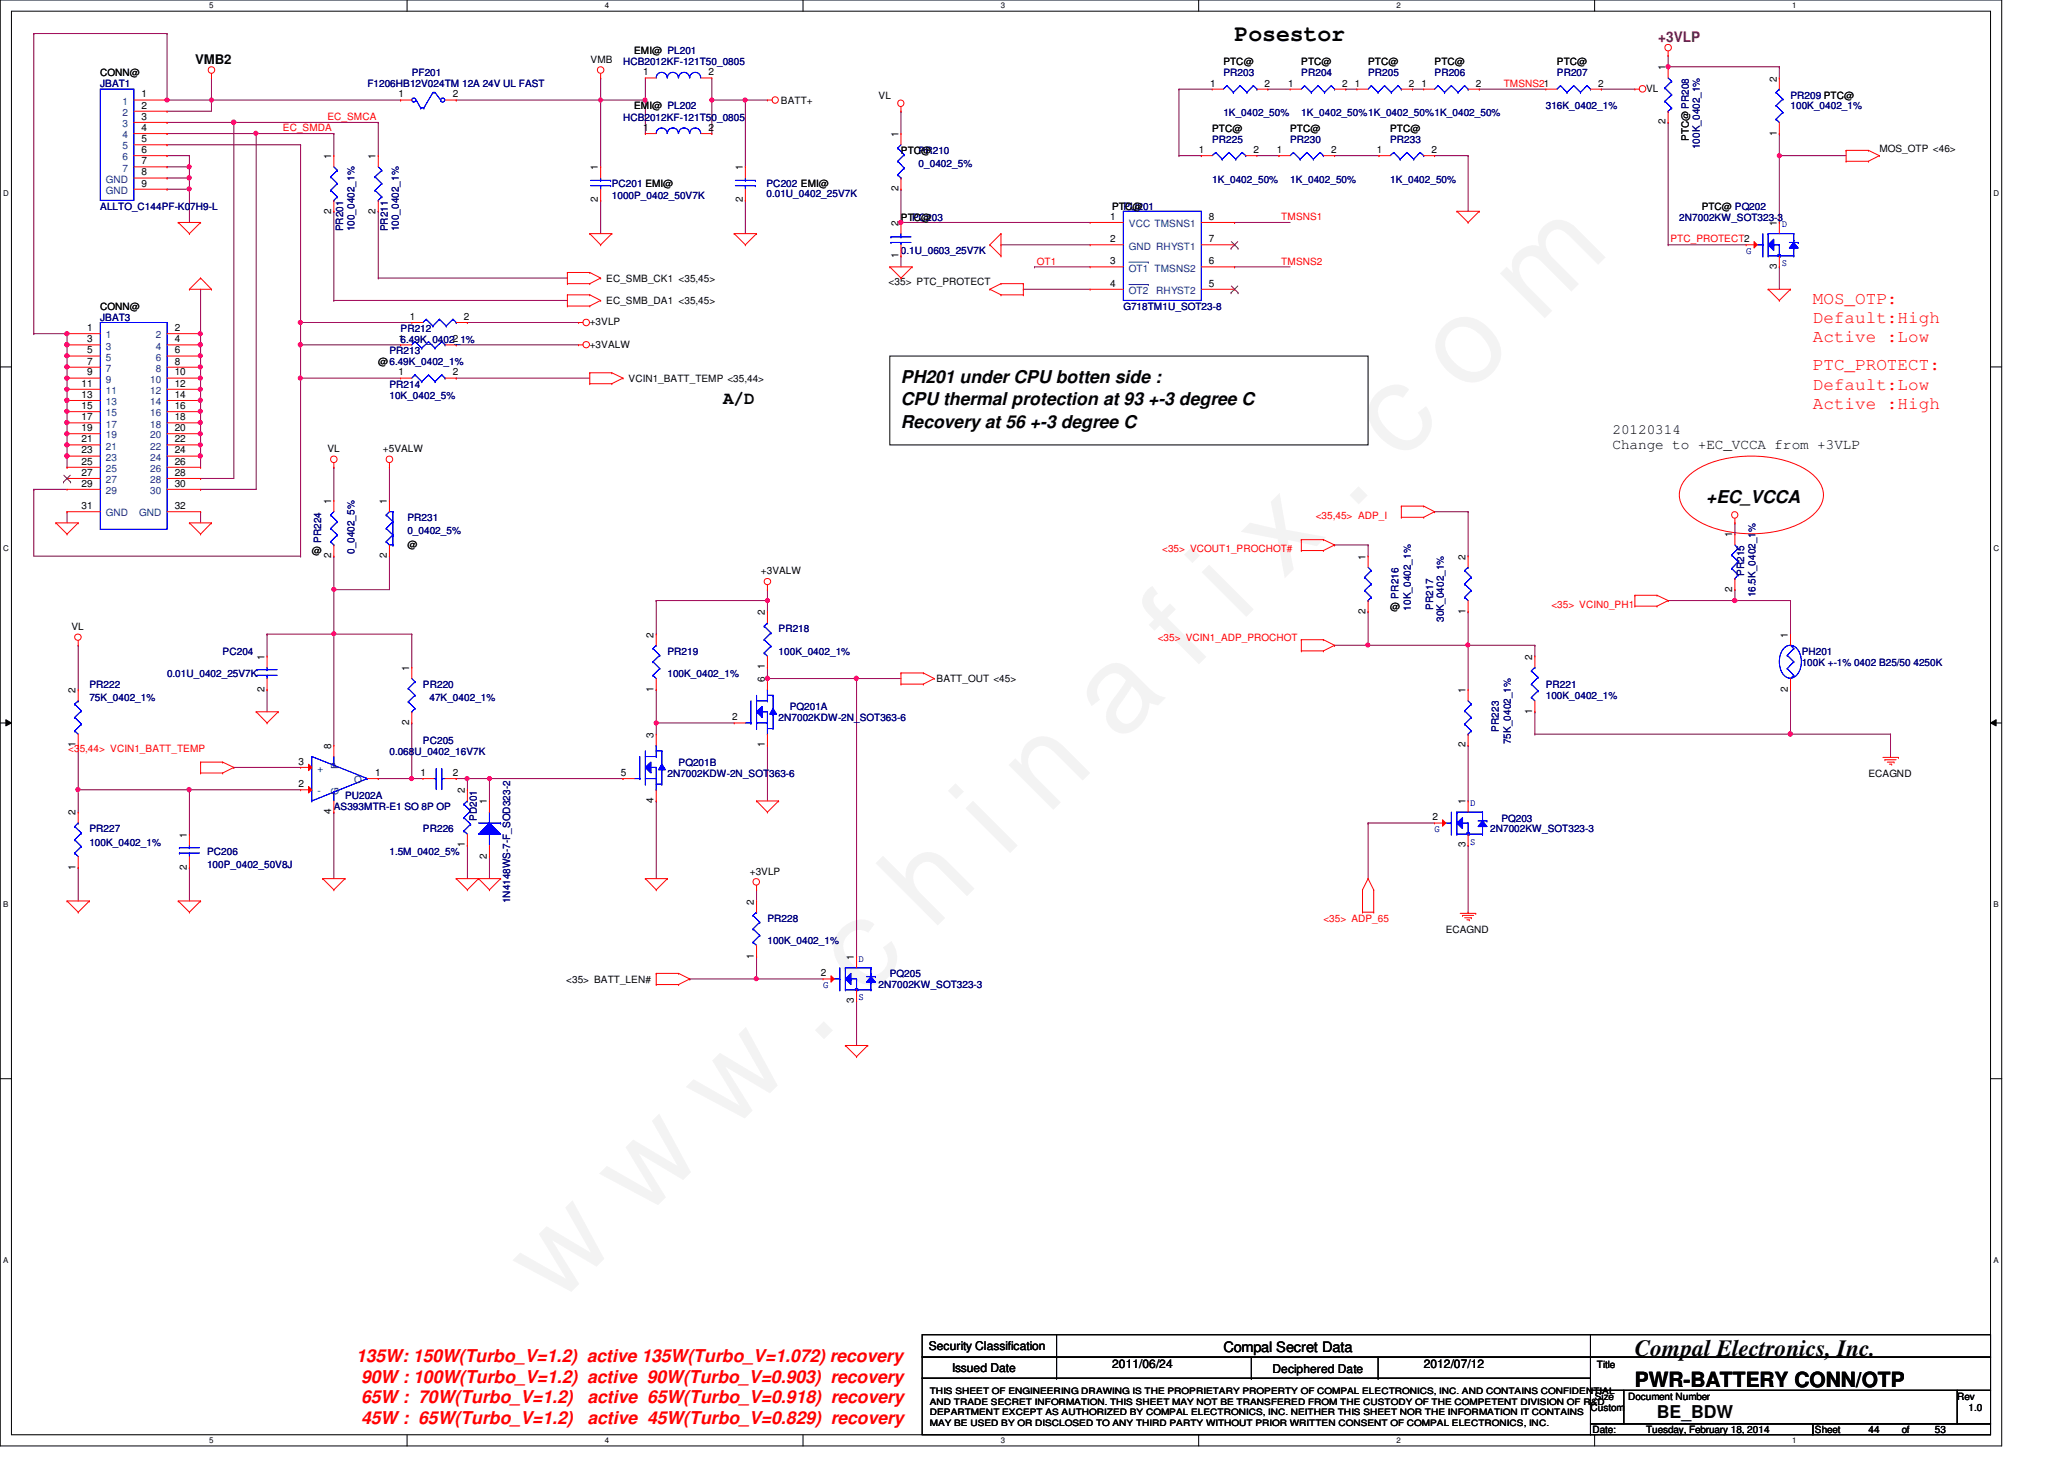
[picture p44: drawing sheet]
<svg xmlns="http://www.w3.org/2000/svg" width="297mm" height="210mm" viewBox="0 0 297 210" stroke-linecap="round" stroke-linejoin="round" font-family="sans-serif">
<defs><g id="words">
<text font-size="17.6" fill="#f0f" x="80.1" y="188" transform="rotate(-45 80.1 188)">w w w . c h i n a f i x . c o m</text>
<g font-size="3.3">
<text x="177.7" y="6">Posestor</text>
<text x="235.3" y="195.1">Compal Electronics, Inc.</text>
</g>
<text font-size="3" x="235.3" y="199.6">PWR-BATTERY CONN/OTP</text>
<g font-size="2.5" fill="#f00">
<text x="260.9" y="43.7">MOS_OTP:</text>
<text x="260.9" y="46.4">Default:High</text>
<text x="260.9" y="49.2">Active :Low</text>
<text x="260.9" y="53.3">PTC_PROTECT:</text>
<text x="260.9" y="56">Default:Low</text>
<text x="260.9" y="58.8">Active :High</text>
<text x="51.3" y="196">135W: 150W(Turbo_V=1.2) active 135W(Turbo_V=1.072) recovery</text>
<text x="52" y="198.9">90W : 100W(Turbo_V=1.2) active 90W(Turbo_V=0.903) recovery</text>
<text x="52" y="201.9">65W : 70W(Turbo_V=1.2)</text>
<text x="84.5" y="201.9">active 65W(Turbo_V=0.918) recovery</text>
<text x="52" y="204.9">45W : 65W(Turbo_V=1.2)</text>
<text x="84.5" y="204.9">active 45W(Turbo_V=0.829) recovery</text>
</g>
<g font-size="2.5">
<text x="104.1" y="58.1">A/D</text>
<text x="129.7" y="58.3">CPU thermal protection at 93 +-3 degree C</text>
<text x="129.7" y="55.2">PH201 under CPU botten side :</text>
<text x="129.7" y="61.6">Recovery at 56 +-3 degree C</text>
<text x="245.5" y="72.4">+EC_VCCA</text>
<text x="238.5" y="204">BE_BDW</text>
</g>
<text font-size="2.1" fill="#804000" x="238.6" y="6.1">+3VLP</text>
<g font-size="2.1">
<text x="232.1" y="62.4">20120314</text>
<text x="232.1" y="64.6">Change to +EC_VCCA from +3VLP</text>
<text x="176.1" y="194.4">Compal Secret Data</text>
</g>
<text font-size="1.9" x="28.1" y="9.1">VMB2</text>
<g font-size="1.7">
<text x="133.7" y="194.3">Security Classification</text>
<text x="137" y="197.3">Issued Date</text>
<text x="160.1" y="196.9">2011/06/24</text>
<text x="183.1" y="197.5">Deciphered Date</text>
<text x="204.9" y="196.9">2012/07/12</text>
</g>
<g font-size="1.4">
<text x="14.4" y="11">CONN@</text>
<text x="85" y="9.1">VMB</text>
<text x="91.3" y="7.7">EMI@ PL201</text>
<text x="92.5" y="10.8">1</text>
<text x="102" y="10.8">2</text>
<text x="176.1" y="9.4">PTC@</text>
<text x="187.3" y="9.4">PTC@</text>
<text x="196.9" y="9.4">PTC@</text>
<text x="206.5" y="9.4">PTC@</text>
<text x="224.1" y="9.4">PTC@</text>
<text x="239.7" y="10.1" transform="rotate(-90 239.7 10.1)">1</text>
<text x="255.7" y="11.7" transform="rotate(-90 255.7 11.7)">2</text>
<text x="20.4" y="14">1</text>
<text x="20.4" y="17.2">3</text>
<text x="20.4" y="15.6">2</text>
<text x="57.4" y="14">1</text>
<text x="65.1" y="14">2</text>
<text x="91.3" y="15.7">EMI@ PL202</text>
<text x="112.4" y="15">BATT+</text>
<text x="126.4" y="14.2">VL</text>
<text x="174.2" y="12.4">1</text>
<text x="182" y="12.4">2</text>
<text x="185.4" y="12.4">1</text>
<text x="193.2" y="12.4">2</text>
<text x="195" y="12.4">1</text>
<text x="202.8" y="12.4">2</text>
<text x="204.6" y="12.4">1</text>
<text x="212.4" y="12.4">2</text>
<text x="230" y="12.4">2</text>
<text x="236.9" y="13.2">VL</text>
<text x="239.7" y="17.9" transform="rotate(-90 239.7 17.9)">2</text>
<text x="20.4" y="18.8">4</text>
<text x="20.4" y="20.4">5</text>
<text x="20.4" y="22">6</text>
<text x="20.4" y="23.6">7</text>
<text x="47.7" y="22.9" transform="rotate(-90 47.7 22.9)">1</text>
<text x="54.1" y="22.9" transform="rotate(-90 54.1 22.9)">1</text>
<text x="92.5" y="18.8">1</text>
<text x="102" y="18.8">2</text>
<text x="129.3" y="19.7" transform="rotate(-90 129.3 19.7)">1</text>
<text x="129.7" y="22.2">PTC@</text>
<text x="172.5" y="22">1</text>
<text x="174.5" y="19">PTC@</text>
<text x="180.4" y="22">2</text>
<text x="183.8" y="22">1</text>
<text x="185.7" y="19">PTC@</text>
<text x="191.6" y="22">2</text>
<text x="198.2" y="22">1</text>
<text x="200.1" y="19">PTC@</text>
<text x="206" y="22">2</text>
<text x="243" y="20.3" transform="rotate(-90 243 20.3)">PTC@PR208</text>
<text x="255.7" y="19.5" transform="rotate(-90 255.7 19.5)">1</text>
<text x="270.5" y="21.8">MOS_OTP &lt;46&gt;</text>
<text x="20.4" y="25.2">8</text>
<text x="20.4" y="26.8">9</text>
<text x="86.1" y="29.1" transform="rotate(-90 86.1 29.1)">2</text>
<text x="86.1" y="24.5" transform="rotate(-90 86.1 24.5)">1</text>
<text x="106.9" y="29.1" transform="rotate(-90 106.9 29.1)">2</text>
<text x="106.9" y="24.5" transform="rotate(-90 106.9 24.5)">1</text>
<text x="129.3" y="27.5" transform="rotate(-90 129.3 27.5)">2</text>
<text x="47.7" y="30.7" transform="rotate(-90 47.7 30.7)">2</text>
<text x="54.1" y="30.7" transform="rotate(-90 54.1 30.7)">2</text>
<text x="129.3" y="32.5" transform="rotate(-90 129.3 32.5)">2</text>
<text x="129.7" y="31.8">PTC@</text>
<text x="159.8" y="34.8">2</text>
<text x="159.8" y="31.6">1</text>
<text x="160.1" y="30.2">PTC@</text>
<text x="174" y="34.8">7</text>
<text x="174" y="31.6">8</text>
<text x="244.9" y="30.2">PTC@ PQ202</text>
<text x="255.7" y="32.5" transform="rotate(-90 255.7 32.5)">1</text>
<text x="87.2" y="40.6">EC_SMB_CK1 &lt;35,45&gt;</text>
<text x="127.9" y="41.1">&lt;35&gt; PTC_PROTECT</text>
<text x="129.3" y="37.1" transform="rotate(-90 129.3 37.1)">1</text>
<text x="159.8" y="38">3</text>
<text x="159.8" y="41.2">4</text>
<text x="174" y="41.2">5</text>
<text x="174" y="38">6</text>
<text x="255.7" y="38.7" transform="rotate(-90 255.7 38.7)">3</text>
<text x="12.5" y="47.6">1</text>
<text x="14.4" y="44.6">CONN@</text>
<text x="25.1" y="47.6">2</text>
<text x="59" y="46">1</text>
<text x="66.8" y="46">2</text>
<text x="84.9" y="46.8">+3VLP</text>
<text x="87.2" y="43.8">EC_SMB_DA1 &lt;35,45&gt;</text>
<text x="12.5" y="49.2">3</text>
<text x="12.5" y="50.8">5</text>
<text x="12.5" y="52.5">7</text>
<text x="25.1" y="49.2">4</text>
<text x="25.1" y="50.8">6</text>
<text x="25.1" y="52.5">8</text>
<text x="54.4" y="52.6">@6.49K_0402_1%</text>
<text x="57.4" y="49.2">16.49K_0402_1%</text>
<text x="65.1" y="49.2">2</text>
<text x="84.9" y="50">+3VALW</text>
<text x="11.7" y="55.6">11</text>
<text x="11.7" y="57.2">13</text>
<text x="11.7" y="58.8">15</text>
<text x="12.5" y="54">9</text>
<text x="25.1" y="54">10</text>
<text x="25.1" y="55.6">12</text>
<text x="25.1" y="57.2">14</text>
<text x="25.1" y="58.8">16</text>
<text x="57.4" y="54">1</text>
<text x="65.1" y="54">2</text>
<text x="90.5" y="55">VCIN1_BATT_TEMP &lt;35,44&gt;</text>
<text x="11.7" y="60.5">17</text>
<text x="11.7" y="62">19</text>
<text x="11.7" y="63.6">21</text>
<text x="11.7" y="65.2">23</text>
<text x="25.1" y="60.5">18</text>
<text x="25.1" y="62">20</text>
<text x="25.1" y="63.6">22</text>
<text x="25.1" y="65.2">24</text>
<text x="47.1" y="65.1">VL</text>
<text x="55.1" y="65.1">+5VALW</text>
<text x="11.7" y="66.8">25</text>
<text x="11.7" y="68.5">27</text>
<text x="11.7" y="70">29</text>
<text x="25.1" y="66.8">26</text>
<text x="25.1" y="68.5">28</text>
<text x="25.1" y="70">30</text>
<text x="11.7" y="73.2">31</text>
<text x="25.1" y="73.2">32</text>
<text x="47.7" y="72.5" transform="rotate(-90 47.7 72.5)">1</text>
<text x="55.7" y="72.5" transform="rotate(-90 55.7 72.5)">1</text>
<text x="249.3" y="77.3" transform="rotate(-90 249.3 77.3)">1</text>
<text x="44.9" y="79.8">@</text>
<text x="47.7" y="80.3" transform="rotate(-90 47.7 80.3)">2</text>
<text x="55.7" y="80.3" transform="rotate(-90 55.7 80.3)">2</text>
<text x="58.6" y="78.8">@</text>
<text x="109.5" y="82.6">+3VALW</text>
<text x="196.5" y="80.5" transform="rotate(-90 196.5 80.5)">1</text>
<text x="210.9" y="80.5" transform="rotate(-90 210.9 80.5)">2</text>
<text x="110.1" y="88.5" transform="rotate(-90 110.1 88.5)">2</text>
<text x="196.5" y="88.3" transform="rotate(-90 196.5 88.3)">2</text>
<text x="200.1" y="87.8">@</text>
<text x="210.9" y="88.3" transform="rotate(-90 210.9 88.3)">1</text>
<text x="249.3" y="85.1" transform="rotate(-90 249.3 85.1)">2</text>
<text x="10.3" y="90.6">VL</text>
<text x="38.1" y="94.9" transform="rotate(-90 38.1 94.9)">1</text>
<text x="94.1" y="91.7" transform="rotate(-90 94.1 91.7)">2</text>
<text x="220.5" y="94.9" transform="rotate(-90 220.5 94.9)">2</text>
<text x="257.3" y="91.7" transform="rotate(-90 257.3 91.7)">1</text>
<text x="10.9" y="99.7" transform="rotate(-90 10.9 99.7)">2</text>
<text x="38.1" y="99.5" transform="rotate(-90 38.1 99.5)">2</text>
<text x="58.9" y="96.5" transform="rotate(-90 58.9 96.5)">1</text>
<text x="94.1" y="99.5" transform="rotate(-90 94.1 99.5)">1</text>
<text x="110.1" y="98.1" transform="rotate(-90 110.1 98.1)">6</text>
<text x="110.1" y="96.3" transform="rotate(-90 110.1 96.3)">1</text>
<text x="134.8" y="98.2">BATT_OUT &lt;45&gt;</text>
<text x="210.9" y="99.7" transform="rotate(-90 210.9 99.7)">1</text>
<text x="257.3" y="99.5" transform="rotate(-90 257.3 99.5)">2</text>
<text x="10.9" y="107.5" transform="rotate(-90 10.9 107.5)">1</text>
<text x="47.7" y="107.7" transform="rotate(-90 47.7 107.7)">8</text>
<text x="58.9" y="104.3" transform="rotate(-90 58.9 104.3)">2</text>
<text x="94.1" y="106.1" transform="rotate(-90 94.1 106.1)">3</text>
<text x="105.4" y="103.6">2</text>
<text x="110.1" y="107.5" transform="rotate(-90 110.1 107.5)">1</text>
<text x="210.9" y="107.5" transform="rotate(-90 210.9 107.5)">2</text>
<text x="220.5" y="102.7" transform="rotate(-90 220.5 102.7)">1</text>
<text x="43" y="110">3</text>
<text x="43" y="113.2">2</text>
<text x="54" y="111.6">1</text>
<text x="60.5" y="111.6">1</text>
<text x="65.1" y="111.6">2</text>
<text x="89.4" y="111.6">5</text>
<text x="268.9" y="111.8">ECAGND</text>
<text x="10.9" y="117.3" transform="rotate(-90 10.9 117.3)">2</text>
<text x="47.7" y="117.1" transform="rotate(-90 47.7 117.1)">4</text>
<text x="66.9" y="114.1" transform="rotate(-90 66.9 114.1)">2</text>
<text x="70.1" y="115.7" transform="rotate(-90 70.1 115.7)">1</text>
<text x="94.1" y="115.5" transform="rotate(-90 94.1 115.5)">4</text>
<text x="206.2" y="118">2</text>
<text x="210.9" y="115.7" transform="rotate(-90 210.9 115.7)">1</text>
<text x="10.9" y="125.1" transform="rotate(-90 10.9 125.1)">1</text>
<text x="26.9" y="125.1" transform="rotate(-90 26.9 125.1)">2</text>
<text x="26.9" y="120.5" transform="rotate(-90 26.9 120.5)">1</text>
<text x="66.9" y="121.9" transform="rotate(-90 66.9 121.9)">1</text>
<text x="70.1" y="123.5" transform="rotate(-90 70.1 123.5)">2</text>
<text x="107.9" y="125.9">+3VLP</text>
<text x="210.9" y="121.9" transform="rotate(-90 210.9 121.9)">3</text>
<text x="108.5" y="130.1" transform="rotate(-90 108.5 130.1)">2</text>
<text x="108.5" y="137.9" transform="rotate(-90 108.5 137.9)">1</text>
<text x="208.1" y="134.2">ECAGND</text>
<text x="81.5" y="141.4">&lt;35&gt; BATT_LEN#</text>
<text x="118.1" y="140.5">2</text>
<text x="122.9" y="138.1" transform="rotate(-90 122.9 138.1)">1</text>
<text x="122.9" y="144.3" transform="rotate(-90 122.9 144.3)">3</text>
<text x="229.8" y="196.8">Title</text>
<text x="228.9" y="203">Custom</text>
<text x="229.5" y="201.4">Size</text>
<text x="234.3" y="201.4">Document Number</text>
<text x="281.7" y="201.4">Rev</text>
<text x="283.3" y="203">1.0</text>
<text x="229.2" y="206.2">Date:</text>
<text x="236.9" y="206.2">Tuesday, February 18, 2014</text>
<text x="261.2" y="206.2">Sheet</text>
<text x="268.9" y="206.2">44</text>
<text x="273.7" y="206.2">of</text>
<text x="278.5" y="206.2">53</text>
</g>
<g font-size="1.4" fill="#000080">
<text x="59.3" y="11">PF201</text>
<text x="89.7" y="9.4">HCB2012KF-121T50_0805</text>
<text x="176.1" y="11">PR203</text>
<text x="187.3" y="11">PR204</text>
<text x="196.9" y="11">PR205</text>
<text x="206.5" y="11">PR206</text>
<text x="224.1" y="11">PR207</text>
<text x="14.4" y="12.6">JBAT1</text>
<text x="52.9" y="12.6">F1206HB12V024TM 12A 24V UL FAST</text>
<text x="89.7" y="17.4">HCB2012KF-121T50_0805</text>
<text x="176.1" y="16.7">1K_0402_50%</text>
<text x="187.3" y="16.7">1K_0402_50%1K_0402_50%1K_0402_50%</text>
<text x="222.5" y="15.7">316K_0402_1%</text>
<text x="257.7" y="14.2">PR209 PTC@</text>
<text x="257.7" y="15.7">100K_0402_1%</text>
<text x="132.2" y="22.2">PR210</text>
<text x="174.5" y="20.6">PR225</text>
<text x="185.7" y="20.6">PR230</text>
<text x="200.1" y="20.6">PR233</text>
<text x="244.6" y="21.5" transform="rotate(-90 244.6 21.5)">100K_0402_1%</text>
<text x="88.1" y="27">PC201 EMI@</text>
<text x="88.1" y="28.6">1000P_0402_50V7K</text>
<text x="110.3" y="27">PC202 EMI@</text>
<text x="110.3" y="28.4">0.01U_0402_25V7K</text>
<text x="132.2" y="24.1">0_0402_5%</text>
<text x="174.5" y="26.3">1K_0402_50%</text>
<text x="185.7" y="26.3">1K_0402_50%</text>
<text x="200.1" y="26.3">1K_0402_50%</text>
<text x="14.4" y="30.2">ALLTO_C144PF-K07H9-L</text>
<text x="49.4" y="33.3" transform="rotate(-90 49.4 33.3)">PR201</text>
<text x="51" y="33.3" transform="rotate(-90 51 33.3)">100_0402_1%</text>
<text x="55.8" y="33.3" transform="rotate(-90 55.8 33.3)">PR211</text>
<text x="57.4" y="33.3" transform="rotate(-90 57.4 33.3)">100_0402_1%</text>
<text x="131.3" y="31.8">PC203</text>
<text x="161.7" y="30.2">PU201</text>
<text x="241.7" y="31.8">2N7002KW_SOT323-3</text>
<text x="129.7" y="36.6">0.1U_0603_25V7K</text>
<text x="14.4" y="46.2">JBAT3</text>
<text x="57.7" y="47.8">PR212</text>
<text x="161.7" y="44.6">G718TM1U_SOT23-8</text>
<text x="56" y="51">PR213</text>
<text x="56" y="55.8">PR214</text>
<text x="56" y="57.4">10K_0402_5%</text>
<text x="58.6" y="75">PR231</text>
<text x="58.6" y="76.9">0_0402_5%</text>
<text x="46.2" y="78.1" transform="rotate(-90 46.2 78.1)">PR224</text>
<text x="51" y="79.7" transform="rotate(-90 51 79.7)">0_0402_5%</text>
<text x="251" y="82.9" transform="rotate(-90 251 82.9)">PR215</text>
<text x="201.2" y="86.1" transform="rotate(-90 201.2 86.1)">PR216</text>
<text x="203" y="87.8" transform="rotate(-90 203 87.8)">10K_0402_1%</text>
<text x="206.2" y="87.7" transform="rotate(-90 206.2 87.7)">PR217</text>
<text x="207.8" y="89.5" transform="rotate(-90 207.8 89.5)">30K_0402_1%</text>
<text x="252.6" y="85.9" transform="rotate(-90 252.6 85.9)">16.5K_0402_1%</text>
<text x="32" y="94.2">PC204</text>
<text x="96.1" y="94.2">PR219</text>
<text x="112.1" y="91">PR218</text>
<text x="112.1" y="94.2">100K_0402_1%</text>
<text x="259.3" y="94.2">PH201</text>
<text x="259.3" y="95.8">100K +-1% 0402 B25/50 4250K</text>
<text x="12.9" y="99">PR222</text>
<text x="12.9" y="100.9">75K_0402_1%</text>
<text x="24" y="97.4">0.01U_0402_25V7K</text>
<text x="60.9" y="99">PR220</text>
<text x="61.8" y="100.9">47K_0402_1%</text>
<text x="96.1" y="97.4">100K_0402_1%</text>
<text x="222.5" y="99">PR221</text>
<text x="222.5" y="100.6">100K_0402_1%</text>
<text x="60.9" y="107">PC205</text>
<text x="112.1" y="103.8">2N7002KDW-2N_SOT363-6</text>
<text x="113.7" y="102.2">PQ201A</text>
<text x="215.7" y="105.3" transform="rotate(-90 215.7 105.3)">PR223</text>
<text x="217.4" y="107.1" transform="rotate(-90 217.4 107.1)">75K_0402_1%</text>
<text x="56" y="108.6">0.068U_0402_16V7K</text>
<text x="96.1" y="111.8">2N7002KDW-2N_SOT363-6</text>
<text x="97.7" y="110.2">PQ201B</text>
<text x="12.9" y="119.8">PR227</text>
<text x="48" y="116.6">AS393MTR-E1 SO 8P OP</text>
<text x="49.7" y="115">PU202A</text>
<text x="60.9" y="119.8">PR226</text>
<text x="68.6" y="118.1" transform="rotate(-90 68.6 118.1)">PD201</text>
<text x="214.5" y="119.8">2N7002KW_SOT323-3</text>
<text x="216.1" y="118.2">PQ203</text>
<text x="12.9" y="121.7">100K_0402_1%</text>
<text x="29.8" y="123">PC206</text>
<text x="29.8" y="124.9">100P_0402_50V8J</text>
<text x="56" y="123">1.5M_0402_5%</text>
<text x="73.4" y="130" transform="rotate(-90 73.4 130)">1N4148WS-7-F_SOD323-2</text>
<text x="110.4" y="132.6">PR228</text>
<text x="110.4" y="135.8">100K_0402_1%</text>
<text x="126.4" y="142.2">2N7002KW_SOT323-3</text>
<text x="128.1" y="140.6">PQ205</text>
</g>
<g font-size="1.4" fill="#004080">
<text x="17.6" y="15.1">1</text>
<text x="17.6" y="16.7">2</text>
<text x="17.6" y="18.3">3</text>
<text x="17.6" y="19.9">4</text>
<text x="17.6" y="21.5">5</text>
<text x="17.6" y="23.1">6</text>
<text x="15.2" y="26.3">GND</text>
<text x="15.2" y="27.9">GND</text>
<text x="17.6" y="24.7">7</text>
<text x="162.5" y="35.9">GND RHYST1</text>
<text x="162.5" y="32.7">VCC TMSNS1</text>
<text x="162.5" y="39.1">OT1 TMSNS2</text>
<text x="162.5" y="42.3">OT2</text>
<text x="166.4" y="42.3">RHYST2</text>
<text x="15.2" y="48.7">1</text>
<text x="15.2" y="50.3">3</text>
<text x="15.2" y="51.9">5</text>
<text x="15.2" y="53.5">7</text>
<text x="22.4" y="48.7">2</text>
<text x="22.4" y="50.3">4</text>
<text x="22.4" y="51.9">6</text>
<text x="22.4" y="53.5">8</text>
<text x="15.2" y="55.1">9</text>
<text x="15.2" y="56.7">11</text>
<text x="15.2" y="58.3">13</text>
<text x="15.2" y="59.9">15</text>
<text x="21.6" y="55.1">10</text>
<text x="21.6" y="56.7">12</text>
<text x="21.6" y="58.3">14</text>
<text x="21.6" y="59.9">16</text>
<text x="15.2" y="61.5">17</text>
<text x="15.2" y="63.1">19</text>
<text x="15.2" y="64.7">21</text>
<text x="21.6" y="61.5">18</text>
<text x="21.6" y="63.1">20</text>
<text x="21.6" y="64.7">22</text>
<text x="15.2" y="66.3">23</text>
<text x="15.2" y="67.9">25</text>
<text x="15.2" y="69.5">27</text>
<text x="15.2" y="71.1">29</text>
<text x="21.6" y="66.3">24</text>
<text x="21.6" y="67.9">26</text>
<text x="21.6" y="69.5">28</text>
<text x="21.6" y="71.1">30</text>
<text x="15.2" y="74.3">GND</text>
<text x="20" y="74.3">GND</text>
<text x="45.7" y="111.1">+</text>
<text x="48.7" y="110.6" transform="rotate(-90 48.7 110.6)">P</text>
<text x="51" y="112.7">O</text>
<text x="45.7" y="114.3">-</text>
<text x="48.7" y="114.4" transform="rotate(-90 48.7 114.4)">G</text>
</g>
<g font-size="1.4" fill="#f00">
<text x="47.1" y="17.3">EC_SMCA</text>
<text x="216.4" y="12.5">TMSNS21</text>
<text x="40.7" y="18.9">EC_SMDA</text>
<text x="184.4" y="31.7">TMSNS1</text>
<text x="240.4" y="34.9">PTC_PROTECT2</text>
<text x="149.2" y="38.1">OT1</text>
<text x="184.4" y="38.1">TMSNS2</text>
<text x="189.4" y="74.6">&lt;35,45&gt; ADP_I</text>
<text x="167.3" y="79.5">&lt;35&gt; VCOUT1_PROCHOT#</text>
<text x="223.3" y="87.5">&lt;35&gt; VCIN0_PH1</text>
<text x="166.6" y="92.2">&lt;35&gt; VCIN1_ADP_PROCHOT</text>
<text x="9.8" y="108.2">&lt;35,44&gt; VCIN1_BATT_TEMP</text>
<text x="190.5" y="132.6">&lt;35&gt; ADP_65</text>
</g>
<g font-size="1.4" fill="#00f">
<text x="256.4" y="32.7">D</text>
<text x="251.3" y="36.6">G</text>
<text x="256.4" y="38.3">S</text>
<text x="206.5" y="119.8">G</text>
<text x="211.6" y="115.9">D</text>
<text x="211.6" y="121.5">S</text>
<text x="118.4" y="142.2">G</text>
<text x="123.6" y="138.3">D</text>
<text x="123.6" y="143.9">S</text>
</g>
<g font-size="1.3">
<text x="133.8" y="200.6">THIS SHEET OF ENGINEERING DRAWING IS THE PROPRIETARY PROPERTY OF COMPAL ELECTRONICS, INC. AND CONTAINS CONFIDENTIAL</text>
<text x="133.8" y="202.1">AND TRADE SECRET INFORMATION. THIS SHEET MAY NOT BE TRANSFERED FROM THE CUSTODY OF THE COMPETENT DIVISION OF R&amp;D</text>
<text x="133.8" y="203.6">DEPARTMENT EXCEPT AS AUTHORIZED BY COMPAL ELECTRONICS, INC. NEITHER THIS SHEET NOR THE INFORMATION IT CONTAINS</text>
<text x="133.8" y="205.1">MAY BE USED BY OR DISCLOSED TO ANY THIRD PARTY WITHOUT PRIOR WRITTEN CONSENT OF COMPAL ELECTRONICS, INC.</text>
</g>
<g font-size="1.1">
<text x="30.1" y="1.1">5</text>
<text x="87" y="1.1">4</text>
<text x="144" y="1.1">3</text>
<text x="201" y="1.1">2</text>
<text x="257.9" y="1.1">1</text>
<text x=".5" y="28.2">D</text>
<text x="286.9" y="28.2">D</text>
<text x=".5" y="79.3">C</text>
<text x="286.9" y="79.3">C</text>
<text x=".5" y="130.6">B</text>
<text x="286.9" y="130.6">B</text>
<text x=".5" y="181.7">A</text>
<text x="286.9" y="181.7">A</text>
<text x="30.1" y="207.6">5</text>
<text x="87" y="207.6">4</text>
<text x="144" y="207.6">3</text>
<text x="201" y="207.6">2</text>
<text x="257.9" y="207.6">1</text>
</g>
</g></defs>
<path d="M0 0h288.1v208h-288.1zM1.6 1.6h284.9v204.8h-284.9z" fill="none" stroke="#000" stroke-width=".14"/>
<g fill="#fff">
<path d="M30.1 .2h.6v1.2h-.6z"/>
<path d="M30.1 206.6h.6v1.2h-.6z"/>
</g>
<path d="M58.6 0v1.6M58.6 206.4v1.6" fill="none" stroke="#000" stroke-width=".14"/>
<g fill="#fff">
<path d="M87 .2h.6v1.2h-.6z"/>
<path d="M87 206.6h.6v1.2h-.6z"/>
</g>
<path d="M115.6 0v1.6M115.6 206.4v1.6" fill="none" stroke="#000" stroke-width=".14"/>
<g fill="#fff">
<path d="M144 .2h.6v1.2h-.6z"/>
<path d="M144 206.6h.6v1.2h-.6z"/>
</g>
<path d="M172.5 0v1.6M172.5 206.4v1.6" fill="none" stroke="#000" stroke-width=".14"/>
<g fill="#fff">
<path d="M201 .2h.5v1.2h-.5z"/>
<path d="M201 206.6h.5v1.2h-.5z"/>
</g>
<path d="M229.5 0v1.6M229.5 206.4v1.6" fill="none" stroke="#000" stroke-width=".14"/>
<g fill="#fff">
<path d="M257.9 .2h.6v1.2h-.6z"/>
<path d="M257.9 206.6h.6v1.2h-.6z"/>
<path d="M.5 27.2h.7v1.2h-.7z"/>
<path d="M286.9 27.2h.8v1.2h-.8z"/>
<path d="M.5 78.4h.7v1.1h-.7z"/>
<path d="M286.9 78.4h.8v1.1h-.8z"/>
</g>
<path d="M0 52.8h1.6M286.5 52.8h1.6" fill="none" stroke="#000" stroke-width=".14"/>
<g fill="#fff">
<path d="M.5 129.6h.7v1.2h-.7z"/>
<path d="M286.9 129.6h.7v1.2h-.7z"/>
</g>
<path d="M0 104h1.6M.8 103.5l.8 .5-.8 .4zM286.5 104l.8-.5v.9zM286.5 104h1.6" fill="none" stroke="#000" stroke-width=".14"/>
<path d="M.8 103.5l.8 .5-.8 .4zM286.5 104l.8-.5v.9z" fill="#000"/>
<g fill="#fff">
<path d="M.5 180.8h.7v1.1h-.7z"/>
<path d="M286.9 180.8h.7v1.1h-.7z"/>
</g>
<path d="M128.1 51.2h68.8v12.8h-68.8zM0 155.2h1.6M286.5 155.2h1.6" fill="none" stroke="#000" stroke-width=".14"/>
<path d="M243.1 68.4a13.7 13.7 0 0 1 8.9-2.8 13.7 13.7 0 0 1 9 2.8 3.5 3.5 0 0 1 0 5.6 13.7 13.7 0 0 1-9 2.8 13.7 13.7 0 0 1-8.9-2.8 3.5 3.5 0 0 1 0-5.6z" fill="none" stroke="#f00" stroke-width=".14"/>
<path d="M24 24h.1M24 24h3.3M54.4 30.4h.1M54.4 30.4v9.6" fill="none" stroke="#800040" stroke-width=".14"/>
<circle cx="27.2" cy="24" r=".3" fill="#f0f"/>
<circle cx="27.2" cy="24" r=".3" fill="none" stroke="#f0f" stroke-width=".14"/>
<path d="M36.9 19.2h.1M36.9 19.2h11.1M54.4 17.6h.1M54.4 17.6v4.8M24 22.4h.1M24 22.4h3.3M27.3 27.2h.1M27.3 27.2v4.8M43.3 49.6h.1M43.3 49.6v4.8M65.7 49.6h.1M65.7 49.6h17.6" fill="none" stroke="#800040" stroke-width=".14"/>
<circle cx="43.2" cy="54.4" r=".3" fill="#f0f"/>
<circle cx="43.2" cy="54.4" r=".3" fill="none" stroke="#f0f" stroke-width=".14"/>
<circle cx="43.2" cy="49.6" r=".31" fill="#f0f"/>
<circle cx="43.2" cy="49.6" r=".31" fill="none" stroke="#f0f" stroke-width=".14"/>
<path d="M86.4 14.4h.1M86.4 14.4h6.5M107.3 14.4h.1M107.3 14.4h3.1M43.3 49.6h.1M43.3 49.6h14.4" fill="none" stroke="#800040" stroke-width=".14"/>
<circle cx="107.2" cy="14.4" r=".3" fill="#f0f"/>
<circle cx="107.2" cy="14.4" r=".3" fill="none" stroke="#f0f" stroke-width=".14"/>
<path d="M86.4 11.2h.1M86.4 11.2v3.2M48 43.2h.1M48 43.2h33.7" fill="none" stroke="#800040" stroke-width=".14"/>
<circle cx="86.4" cy="14.4" r=".3" fill="#f0f"/>
<circle cx="86.4" cy="14.4" r=".3" fill="none" stroke="#f0f" stroke-width=".14"/>
<g fill="none" stroke="#800040" stroke-width=".14">
<path d="M86.4 14.4h.1M86.4 14.4v9.6M102.4 14.4h.1M102.4 14.4h4.9M107.3 14.4h.1M107.3 14.4v9.6M24 25.6h.1M24 25.6h3.3M48 30.4h.1M48 30.4v12.8M43.3 54.4h.1M43.3 54.4h14.4"/>
<path d="M54.4 40h.1M54.4 40h27.3"/>
</g>
<circle cx="27.2" cy="25.6" r=".31" fill="#f0f"/>
<circle cx="27.2" cy="25.6" r=".31" fill="none" stroke="#f0f" stroke-width=".14"/>
<g fill="none" stroke="#800040" stroke-width=".14">
<path d="M65.7 14.4h.1M65.7 14.4h20.7M27.3 24h.1M27.3 22.4h.1M27.3 22.4v3.2M249.7 75.2h.1M249.7 75.2v1.6M240.1 86.4h.1M240.1 86.4h17.6M249.7 84.8h.1M249.7 86.4h.1M249.7 84.8v1.6"/>
<path d="M257.7 86.4h.1M257.7 86.4v4.8"/>
</g>
<circle cx="249.7" cy="86.4" r=".31" fill="#f0f"/>
<circle cx="249.7" cy="86.4" r=".31" fill="none" stroke="#f0f" stroke-width=".14"/>
<path d="M43.3 46.4h.1M43.3 46.4v3.2" fill="none" stroke="#800040" stroke-width=".14"/>
<circle cx="43.2" cy="46.4" r=".3" fill="#f0f"/>
<circle cx="43.2" cy="46.4" r=".3" fill="none" stroke="#f0f" stroke-width=".14"/>
<path d="M257.7 105.6h.1M257.7 105.6h14.4M272.1 105.6h.1M272.1 105.6v3.2" fill="none" stroke="#800040" stroke-width=".14"/>
<circle cx="257.7" cy="105.6" r=".32" fill="#f0f"/>
<circle cx="257.7" cy="105.6" r=".32" fill="none" stroke="#f0f" stroke-width=".14"/>
<path d="M33.7 17.6h.1M33.7 17.6h20.7M48 19.2h.1M48 19.2v3.2M24 20.8h.1M24 27.2h.1M24 20.8h19.3M24 27.2h3.3M257.7 99.2h.1M257.7 99.2v6.4" fill="none" stroke="#800040" stroke-width=".14"/>
<circle cx="27.2" cy="27.2" r=".3" fill="#f0f"/>
<circle cx="27.2" cy="27.2" r=".3" fill="none" stroke="#f0f" stroke-width=".14"/>
<path d="M30.4 14.4h.1M30.4 14.4v1.6M27.3 25.6h.1M27.3 25.6v1.6" fill="none" stroke="#800040" stroke-width=".14"/>
<circle cx="30.4" cy="14.4" r=".3" fill="#f0f"/>
<circle cx="30.4" cy="14.4" r=".3" fill="none" stroke="#f0f" stroke-width=".14"/>
<g fill="none" stroke="#800040" stroke-width=".14">
<path d="M24 16h.1M24 16h6.4M43.3 20.8h.1M43.3 20.8v25.6M43.3 46.4h.1M43.3 54.4h.1M43.3 46.4h16M43.3 54.4v25.6M67.3 46.4h.1M67.3 46.4h16M48 91.2h.1M48 91.2v16"/>
<path d="M33.7 110.4h.1M33.7 110.4h9.6M220.9 105.6h36.8"/>
</g>
<circle cx="48" cy="91.2" r=".3" fill="#f0f"/>
<circle cx="48" cy="91.2" r=".3" fill="none" stroke="#f0f" stroke-width=".14"/>
<path d="M38.4 91.2h.1M38.4 99.2h.1M38.4 91.2v3.2M38.4 99.2v3.2M38.4 91.2h9.6M11.3 113.6h.1M11.3 113.6v3.2M48 116.8h.1M48 116.8v9.6" fill="none" stroke="#800040" stroke-width=".14"/>
<circle cx="11.2" cy="113.6" r=".31" fill="#f0f"/>
<circle cx="11.2" cy="113.6" r=".31" fill="none" stroke="#f0f" stroke-width=".14"/>
<path d="M48 91.2h.1M48 91.2h11.3M27.3 113.6h.1M27.3 113.6h16M59.3 104h.1M59.3 104v8M11.3 124.8h.1M11.3 124.8v4.8" fill="none" stroke="#800040" stroke-width=".14"/>
<circle cx="59.2" cy="112" r=".3" fill="#f0f"/>
<circle cx="59.2" cy="112" r=".3" fill="none" stroke="#f0f" stroke-width=".14"/>
<path d="M59.3 91.2h.1M59.3 91.2v4.8M27.3 113.6h.1M27.3 113.6v6.4M59.3 112h.1M59.3 112h1.6" fill="none" stroke="#800040" stroke-width=".14"/>
<circle cx="27.2" cy="113.6" r=".31" fill="#f0f"/>
<circle cx="27.2" cy="113.6" r=".31" fill="none" stroke="#f0f" stroke-width=".14"/>
<g fill="none" stroke="#800040" stroke-width=".14">
<path d="M11.3 92.8h.1M11.3 92.8v6.4M123.3 97.6v40M11.3 113.6h.1M11.3 107.2h.1M11.3 107.2v6.4M11.3 113.6h16M67.3 112h.1M67.3 112h3.1M67.3 112v1.6M27.3 124.8h.1M27.3 124.8v4.8"/>
<path d="M67.3 121.6h.1M67.3 121.6v4.8"/>
</g>
<circle cx="67.2" cy="112" r=".3" fill="#f0f"/>
<circle cx="67.2" cy="112" r=".3" fill="none" stroke="#f0f" stroke-width=".14"/>
<g fill="none" stroke="#800040" stroke-width=".14">
<path d="M240.1 9.6h.1M240.1 9.6h16M256.1 9.6h.1M256.1 9.6v1.6M240.1 35.2h.1M240.1 35.2h11.2M256.1 38.4h.1M256.1 22.4h.1M256.1 22.4v9.6M256.1 38.4v3.2M54.4 112h.1M54.4 112h4.9"/>
<path d="M65.7 112h.1M65.7 112h1.6"/>
</g>
<circle cx="240.1" cy="9.6" r=".31" fill="#f0f"/>
<circle cx="240.1" cy="9.6" r=".31" fill="none" stroke="#f0f" stroke-width=".14"/>
<path d="M256.1 22.4h.1M256.1 22.4h9.6" fill="none" stroke="#800040" stroke-width=".14"/>
<circle cx="256.1" cy="22.4" r=".3" fill="#f0f"/>
<circle cx="256.1" cy="22.4" r=".3" fill="none" stroke="#f0f" stroke-width=".14"/>
<g fill="none" stroke="#800040" stroke-width=".14">
<path d="M129.7 16h.1M129.7 16v3.2M169.7 12.8h.1M169.7 12.8h4.8M182.5 12.8h.1M182.5 12.8h3.2M193.7 12.8h.1M193.7 12.8h1.6M203.3 12.8h.1M203.3 12.8h1.6M212.9 12.8h.1M212.9 12.8h9.6"/>
<path d="M230.5 12.8h.1M230.5 12.8h4.8M240.1 8h.1M240.1 17.6h.1M240.1 8v1.6M240.1 17.6v17.6M256.1 19.2h.1M256.1 19.2v3.2M169.7 22.4h3.2M172.9 22.4h.1M180.9 22.4h3.2M184.1 22.4h.1"/>
<path d="M206.5 22.4h.1M206.5 22.4h4.8M211.3 22.4h.1M211.3 22.4v8M9.6 49.6h.1M9.6 48v1.6M65.7 54.4h.1M65.7 54.4h19.2"/>
</g>
<circle cx="9.6" cy="49.6" r=".32" fill="#f0f"/>
<circle cx="9.6" cy="49.6" r=".32" fill="none" stroke="#f0f" stroke-width=".14"/>
<path d="M9.6 65.6h.1M9.6 64v1.6" fill="none" stroke="#800040" stroke-width=".14"/>
<circle cx="9.6" cy="65.6" r=".32" fill="#f0f"/>
<circle cx="9.6" cy="65.6" r=".32" fill="none" stroke="#f0f" stroke-width=".14"/>
<path d="M9.6 52.8h.1M9.6 51.2v1.6" fill="none" stroke="#800040" stroke-width=".14"/>
<circle cx="9.6" cy="52.8" r=".31" fill="#f0f"/>
<circle cx="9.6" cy="52.8" r=".31" fill="none" stroke="#f0f" stroke-width=".14"/>
<path d="M9.6 57.6h.1M9.6 56v1.6" fill="none" stroke="#800040" stroke-width=".14"/>
<circle cx="9.6" cy="57.6" r=".32" fill="#f0f"/>
<circle cx="9.6" cy="57.6" r=".32" fill="none" stroke="#f0f" stroke-width=".14"/>
<path d="M9.6 62.4h.1M9.6 60.8v1.6" fill="none" stroke="#800040" stroke-width=".14"/>
<circle cx="9.6" cy="62.4" r=".31" fill="#f0f"/>
<circle cx="9.6" cy="62.4" r=".31" fill="none" stroke="#f0f" stroke-width=".14"/>
<path d="M9.6 59.2v1.6M9.6 60.8h.1" fill="none" stroke="#800040" stroke-width=".14"/>
<circle cx="9.6" cy="60.8" r=".31" fill="#f0f"/>
<circle cx="9.6" cy="60.8" r=".31" fill="none" stroke="#f0f" stroke-width=".14"/>
<path d="M9.6 51.2h.1M9.6 49.6v1.6" fill="none" stroke="#800040" stroke-width=".14"/>
<circle cx="9.6" cy="51.2" r=".31" fill="#f0f"/>
<circle cx="9.6" cy="51.2" r=".31" fill="none" stroke="#f0f" stroke-width=".14"/>
<path d="M9.6 56h.1M9.6 54.4v1.6" fill="none" stroke="#800040" stroke-width=".14"/>
<circle cx="9.6" cy="56" r=".31" fill="#f0f"/>
<circle cx="9.6" cy="56" r=".31" fill="none" stroke="#f0f" stroke-width=".14"/>
<path d="M9.6 54.4h.1M9.6 52.8v1.6" fill="none" stroke="#800040" stroke-width=".14"/>
<circle cx="9.6" cy="54.4" r=".31" fill="#f0f"/>
<circle cx="9.6" cy="54.4" r=".31" fill="none" stroke="#f0f" stroke-width=".14"/>
<path d="M9.6 59.2h.1M9.6 57.6v1.6" fill="none" stroke="#800040" stroke-width=".14"/>
<circle cx="9.6" cy="59.2" r=".31" fill="#f0f"/>
<circle cx="9.6" cy="59.2" r=".31" fill="none" stroke="#f0f" stroke-width=".14"/>
<path d="M28.9 49.6h.1M28.9 48v1.6" fill="none" stroke="#800040" stroke-width=".14"/>
<circle cx="28.8" cy="49.6" r=".31" fill="#f0f"/>
<circle cx="28.8" cy="49.6" r=".31" fill="none" stroke="#f0f" stroke-width=".14"/>
<path d="M28.9 59.2h.1M28.9 57.6v1.6" fill="none" stroke="#800040" stroke-width=".14"/>
<circle cx="28.8" cy="59.2" r=".3" fill="#f0f"/>
<circle cx="28.8" cy="59.2" r=".3" fill="none" stroke="#f0f" stroke-width=".14"/>
<path d="M28.9 56h.1M28.9 54.4v1.6" fill="none" stroke="#800040" stroke-width=".14"/>
<circle cx="28.8" cy="56" r=".3" fill="#f0f"/>
<circle cx="28.8" cy="56" r=".3" fill="none" stroke="#f0f" stroke-width=".14"/>
<path d="M28.9 51.2h.1M28.9 49.6v1.6" fill="none" stroke="#800040" stroke-width=".14"/>
<circle cx="28.8" cy="51.2" r=".3" fill="#f0f"/>
<circle cx="28.8" cy="51.2" r=".3" fill="none" stroke="#f0f" stroke-width=".14"/>
<path d="M28.9 62.4h.1M28.9 60.8v1.6" fill="none" stroke="#800040" stroke-width=".14"/>
<circle cx="28.8" cy="62.4" r=".3" fill="#f0f"/>
<circle cx="28.8" cy="62.4" r=".3" fill="none" stroke="#f0f" stroke-width=".14"/>
<path d="M28.9 65.6h.1M28.9 64v1.6" fill="none" stroke="#800040" stroke-width=".14"/>
<circle cx="28.8" cy="65.6" r=".31" fill="#f0f"/>
<circle cx="28.8" cy="65.6" r=".31" fill="none" stroke="#f0f" stroke-width=".14"/>
<path d="M28.9 57.6h.1M28.9 56v1.6" fill="none" stroke="#800040" stroke-width=".14"/>
<circle cx="28.8" cy="57.6" r=".31" fill="#f0f"/>
<circle cx="28.8" cy="57.6" r=".31" fill="none" stroke="#f0f" stroke-width=".14"/>
<path d="M28.9 59.2v1.6M28.9 60.8h.1" fill="none" stroke="#800040" stroke-width=".14"/>
<circle cx="28.8" cy="60.8" r=".3" fill="#f0f"/>
<circle cx="28.8" cy="60.8" r=".3" fill="none" stroke="#f0f" stroke-width=".14"/>
<path d="M28.9 54.4h.1M28.9 52.8v1.6" fill="none" stroke="#800040" stroke-width=".14"/>
<circle cx="28.8" cy="54.4" r=".3" fill="#f0f"/>
<circle cx="28.8" cy="54.4" r=".3" fill="none" stroke="#f0f" stroke-width=".14"/>
<path d="M28.9 52.8h.1M28.9 51.2v1.6" fill="none" stroke="#800040" stroke-width=".14"/>
<circle cx="28.8" cy="52.8" r=".3" fill="#f0f"/>
<circle cx="28.8" cy="52.8" r=".3" fill="none" stroke="#f0f" stroke-width=".14"/>
<path d="M28.9 41.6h.1M28.9 41.6v6.4M9.6 73.6h.1M9.6 73.6v1.6" fill="none" stroke="#800040" stroke-width=".14"/>
<circle cx="28.8" cy="48" r=".3" fill="#f0f"/>
<circle cx="28.8" cy="48" r=".3" fill="none" stroke="#f0f" stroke-width=".14"/>
<path d="M4.9 48h.1M4.9 48h4.7M4.9 70.4h.1M4.9 70.4h4.7M9.6 67.2h.1M9.6 65.6v1.6M28.9 73.6h.1M28.9 67.2h.1M28.9 65.6v1.6M28.9 73.6v1.6" fill="none" stroke="#800040" stroke-width=".14"/>
<circle cx="9.6" cy="48" r=".31" fill="#f0f"/>
<circle cx="9.6" cy="48" r=".31" fill="none" stroke="#f0f" stroke-width=".14"/>
<path d="M24 14.4h.1M24 14.4h6.4M28.9 68.8h.1M28.9 70.4h.1M28.9 68.8h4.8M28.9 70.4h8" fill="none" stroke="#800040" stroke-width=".14"/>
<circle cx="24" cy="14.4" r=".3" fill="#f0f"/>
<circle cx="24" cy="14.4" r=".3" fill="none" stroke="#f0f" stroke-width=".14"/>
<path d="M30.4 11.2h.1M30.4 11.2v3.2M28.9 64h.1M28.9 62.4v1.6" fill="none" stroke="#800040" stroke-width=".14"/>
<circle cx="28.8" cy="64" r=".3" fill="#f0f"/>
<circle cx="28.8" cy="64" r=".3" fill="none" stroke="#f0f" stroke-width=".14"/>
<path d="M9.6 64h.1M9.6 62.4v1.6" fill="none" stroke="#800040" stroke-width=".14"/>
<circle cx="9.6" cy="64" r=".31" fill="#f0f"/>
<circle cx="9.6" cy="64" r=".31" fill="none" stroke="#f0f" stroke-width=".14"/>
<path d="M4.9 4.8h.1M4.9 4.8v43.2M4.9 4.8h19.1M24 4.8h.1M24 14.4h.1M24 4.8v9.6M33.7 17.6h.1M33.7 17.6v51.2M4.9 70.4h.1M4.9 70.4v9.6h38.4M43.3 80h.1" fill="none" stroke="#800040" stroke-width=".14"/>
<circle cx="33.6" cy="17.6" r=".32" fill="#f0f"/>
<circle cx="33.6" cy="17.6" r=".32" fill="none" stroke="#f0f" stroke-width=".14"/>
<path d="M24 17.6h.1M24 17.6h9.7M36.9 19.2h.1M36.9 19.2v51.2" fill="none" stroke="#800040" stroke-width=".14"/>
<circle cx="36.8" cy="19.2" r=".3" fill="#f0f"/>
<circle cx="36.8" cy="19.2" r=".3" fill="none" stroke="#f0f" stroke-width=".14"/>
<path d="M24 19.2h.1M24 19.2h12.9M92.9 14.4h.1M92.9 11.2v3.2M169.7 12.8v9.6M169.7 22.4h.1M192.1 22.4h6.4M198.5 22.4h.1" fill="none" stroke="#800040" stroke-width=".14"/>
<circle cx="92.8" cy="14.4" r=".3" fill="#f0f"/>
<circle cx="92.8" cy="14.4" r=".3" fill="none" stroke="#f0f" stroke-width=".14"/>
<path d="M92.9 19.2h.1M92.9 14.4v4.8M102.4 14.4h.1M102.4 11.2v3.2" fill="none" stroke="#800040" stroke-width=".14"/>
<circle cx="102.4" cy="14.4" r=".3" fill="#f0f"/>
<circle cx="102.4" cy="14.4" r=".3" fill="none" stroke="#f0f" stroke-width=".14"/>
<g fill="none" stroke="#800040" stroke-width=".14">
<path d="M30.4 14.4h27.3M57.7 14.4h.1M102.4 19.2h.1M102.4 14.4v4.8M48 67.2h.1M48 67.2v4.8M56 67.2h.1M56 67.2v4.8M48 80h.1M48 84.8h.1M48 80v4.8M56 80h.1"/>
<path d="M56 80v4.8h-8"/>
</g>
<circle cx="48" cy="84.8" r=".3" fill="#f0f"/>
<circle cx="48" cy="84.8" r=".3" fill="none" stroke="#f0f" stroke-width=".14"/>
<path d="M48 91.2h.1M48 84.8v6.4" fill="none" stroke="#800040" stroke-width=".14"/>
<g fill="none" stroke="#f00" stroke-width=".14">
<path d="M19.3 14.4h4.7M19.3 17.6h4.7M19.3 19.2h4.7M19.3 16h4.7M24 14.4h.1M24 17.6h.1M24 19.2h.1M24 16h.1M30.4 11.2h.1M30.4 10.6v.6M86.4 11.2h.1M86.4 10.6v.6"/>
<path d="M110.4 14.4h.1M110.4 14.4h.7M129.7 16h.1M129.7 19.2h.1M129.7 15.4v.6M129.7 19.2v1.6M185.7 12.8h.1M185.7 12.8h1.6M192.1 12.8h1.6M193.7 12.8h.1M235.3 12.8h.1M235.3 12.8h.6"/>
<path d="M240.1 8h.1M240.1 7.4v.6M19.3 22.4h4.7M19.3 20.8h4.7M19.3 25.6h4.7M19.3 27.2h4.7M19.3 24h4.7M24 20.8h.1M24 22.4h.1M24 25.6h.1M24 27.2h.1M24 24h.1"/>
<path d="M25.7 32h.1M25.7 32h3.2M25.7 32l1.6 1.6M27.3 33.6h.1M28.9 32h.1M28.9 32l-1.6 1.6M54.4 22.4h.1M54.4 30.4h.1M54.4 22.4v1.6M54.4 28.8v1.6M172.9 22.4h.1M172.9 22.4h1.6"/>
<path d="M179.3 22.4h1.6M180.9 22.4h.1M265.7 21.6h.1M265.7 23.2h.1M265.7 23.2h3.2M265.7 21.6h3.2M265.7 21.6v1.6M268.9 23.2h.1M268.9 21.6h.1M268.9 21.6l1.6 .8M270.5 22.4h.1M270.5 22.4l-1.6 .8"/>
<path d="M9.6 48h.1M9.6 49.6h.1M9.6 51.2h.1M9.6 52.8h.1M9.6 54.4h.1M9.6 56h.1M9.6 57.6h.1M9.6 59.2h.1M9.6 48h4.8M9.6 49.6h4.8M9.6 51.2h4.8M9.6 52.8h4.8"/>
<path d="M9.6 54.4h4.8M9.6 56h4.8M9.6 57.6h4.8M9.6 59.2h4.8M24 48h4.9M24 49.6h4.9M24 51.2h4.9M24 52.8h4.9M24 54.4h4.9M24 56h4.9M24 57.6h4.9M24 59.2h4.9"/>
<path d="M27.3 41.6h.1M27.3 41.6h3.1M28.9 40h.1M28.9 48h.1M28.9 49.6h.1M28.9 51.2h.1M28.9 52.8h.1M28.9 54.4h.1M28.9 56h.1M28.9 57.6h.1M28.9 59.2h.1M28.9 40l-1.6 1.6"/>
<path d="M28.9 40l1.5 1.6M30.4 41.6h.1M254.5 41.6h.1M254.5 41.6h3.2M254.5 41.6l1.6 1.6M256.1 43.2h.1M257.7 41.6h.1M257.7 41.6l-1.6 1.6M8 75.2h.1M8 75.2h3.3M8 75.2l1.6 1.6M9.6 76.8h.1"/>
<path d="M9.6 73.6h.1M9.6 60.8h.1M9.6 62.4h.1M9.6 64h.1M9.6 65.6h.1M9.6 67.2h.1M9.6 68.8h.1M9.6 70.4h.1M9.6 73.6h4.8M9.6 60.8h4.8M9.6 62.4h4.8M9.6 64h4.8"/>
<path d="M9.6 65.6h4.8M9.6 67.2h4.8M9.6 68.8h4.8M9.6 70.4h4.8M11.3 75.2h.1M11.3 75.2l-1.7 1.6M24 73.6h4.9M24 60.8h4.9M24 62.4h4.9M24 64h4.9M24 65.6h4.9M24 67.2h4.9"/>
<path d="M24 68.8h4.9M24 70.4h4.9M27.3 75.2h.1M27.3 75.2h3.1M27.3 75.2l1.6 1.6M28.9 76.8h.1M28.9 73.6h.1M28.9 60.8h.1M28.9 62.4h.1M28.9 64h.1M28.9 65.6h.1M28.9 67.2h.1"/>
<path d="M28.9 68.8h.1M28.9 70.4h.1M30.4 75.2h.1M30.4 75.2l-1.5 1.6M48 67.2h.1M48 66.6v.6M56 67.2h.1M56 66.6v.6M249.7 75.2h.1M249.7 74.6v.6M11.3 92.8h.1M11.3 99.2h.1"/>
<path d="M11.3 92.2v.6M11.3 99.2v1.6M235.3 85.6h3.2M235.3 87.2h3.2M238.5 85.6h.1M238.5 87.2h.1M238.5 85.6l1.6 .8M240.1 86.4h.1M240.1 86.4l-1.6 .8M257.7 91.2h.1M257.7 99.2h.1M257.7 91.2v1.6"/>
<path d="M257.7 97.6v1.6M11.3 116.8h.1M11.3 107.2h.1M11.3 105.6v1.6M11.3 116.8v1.6M28.9 111.2h.1M28.9 109.6h.1M28.9 109.6h3.1M28.9 111.2h3.1M28.9 109.6v1.6M32 109.6h.1M32 111.2h.1"/>
<path d="M32 109.6l1.7 .8M33.7 110.4h.1M33.7 110.4l-1.7 .8M36.9 102.4h.1M36.9 102.4h3.1M36.9 102.4l1.5 1.6M38.4 104h.1M40 102.4h.1M40 102.4l-1.6 1.6M60.9 112h.1M60.9 112h1.5M64 112h1.7"/>
<path d="M65.7 112h.1M271 109h2.2M271.3 109.3h.1M271.3 109.3h1.6M271.6 109.6h1M271.9 109.9h.3M272.1 108.8h.1M272.1 108.8v.2M272.2 109.9h.1M272.6 109.6h.1M273.2 109h.1M9.6 129.6h.1"/>
<path d="M9.6 129.6h3.3M9.6 129.6l1.7 1.6M11.3 131.2h.1M11.3 124.8h.1M11.3 123.2v1.6M12.9 129.6h.1M12.9 129.6l-1.6 1.6M25.7 129.6h.1M25.7 129.6h3.2M25.7 129.6l1.6 1.6M27.3 131.2h.1M27.3 120h.1"/>
<path d="M27.3 124.8h.1M27.3 120v1.6M27.3 123.2v1.6M28.9 129.6h.1M28.9 129.6l-1.6 1.6M46.4 126.4h.1M46.4 126.4h3.3M46.4 126.4l1.6 1.6M48 128h.1M49.7 126.4h.1M49.7 126.4l-1.7 1.6M65.7 126.4h.1"/>
<path d="M65.7 126.4h3.2l-1.6 1.6M65.7 126.4l1.6 1.6M67.3 128h.1"/>
<circle cx="30.4" cy="10.1" r=".47"/>
<circle cx="86.4" cy="10.1" r=".47"/>
<circle cx="111.5" cy="14.4" r=".46"/>
<circle cx="129.6" cy="14.9" r=".46"/>
<circle cx="236.4" cy="12.8" r=".47"/>
<circle cx="240.1" cy="6.9" r=".47"/>
<circle cx="48" cy="66.1" r=".47"/>
<circle cx="56" cy="66.1" r=".47"/>
<circle cx="249.6" cy="74.1" r=".46"/>
<circle cx="11.2" cy="91.7" r=".46"/>
</g>
<g fill="none" stroke="#000" stroke-width=".14">
<path d="M132.7 192h96.2v3.2h-96.2zM132.7 195.2h96.2v3.1h-96.2zM132.7 198.3h96.2v8.1h-96.2zM152.1 195.2h.1M152.1 198.3h.1M152.1 192v6.3M180.1 198.3h.1M180.1 195.2v3.1M198.3 198.3h.1M198.3 195.2v3.1M228.9 192h57.6v3.2h-57.6zM228.9 195.2h57.6v4.8h-57.6z"/>
<path d="M228.9 200h4.8v4.9h-4.8zM228.9 204.9h32v1.5h-32zM233.7 200h48v4.9h-48zM260.9 204.9h25.6v1.5h-25.6zM281.7 200h4.8v4.9h-4.8z"/>
</g>
<g fill="none" stroke="#00f" stroke-width=".14">
<path d="M14.4 12.8h4.9v16h-4.9zM187.7 12.3h.1M187.7 12.3l-.4 .5M187.7 12.3l1 1M188.7 13.3h.1M189.7 12.3h.1M189.7 12.3l-1 1M189.7 12.3l.9 1M190.6 13.3h.1M191.6 12.3h.1M191.6 12.3l-1 1M191.6 12.3l.5 .5"/>
<path d="M192.1 12.8h.1M54 25.4h.1M54 27.4h.1M54 25.4l.9 1M54 27.4l.9 .9M54.4 28.8h.1M54.4 24l.5 .5M54.9 24.5h.1M54.9 26.4h.1M54.9 28.3h.1M54.9 24.5l-.9 .9M54.9 26.4l-.9 1"/>
<path d="M54.9 28.3l-.5 .5M129.2 21.3h.1M129.2 23.2h.1M129.2 21.3l.9 1M129.2 23.2l.9 1M129.7 20.8l-.5 .5M130.1 22.3h.1M130.1 22.3l-.9 .9M175 21.9h.1M175 21.9l-.5 .5M175 21.9l.9 1M175.9 22.9h.1"/>
<path d="M176.9 21.9h.1M176.9 21.9l-1 1M176.9 21.9l.9 1M177.8 22.9h.1M178.8 21.9h.1M178.8 21.9l-1 1M178.8 21.9l.5 .5M179.3 22.4h.1M14.4 46.4h9.6v29.8h-9.6zM256.8 93.2a1.36 1.36 0 0 1 2.2 .8 2.86 2.86 0 0 1-.9 3.5 1.37 1.37 0 0 1-1.8-1.1 3.1 3.1 0 0 1 .5-3.2zM257.2 94.3h.1M257.2 96.2h.1"/>
<path d="M257.2 94.3l.9 .9M257.2 96.2l.9 1M257.7 97.6h.1M257.7 92.8l.4 .5M258.1 93.3h.1M258.1 95.2h.1M258.1 97.2h.1M258.1 93.3l-.9 1M258.1 95.2l-.9 1M258.1 97.2l-.4 .4M10.7 118.9h.1M10.7 105.2h.1"/>
<path d="M10.7 103.2h.1M10.7 101.3h.1M10.7 118.9l1 .9M10.7 105.2l.6 .4M10.7 103.2l1 1M10.7 101.3l1 1M11.3 118.4h.1M11.3 100.8h.1M11.3 118.4l-.6 .5M11.3 100.8l-.6 .5M11.7 119.8h.1M11.7 104.2h.1"/>
<path d="M11.7 102.3h.1M11.7 119.8l-1 1M11.7 104.2l-1 1M11.7 102.3l-1 .9M44.9 115.2h.1M44.9 108.8h.1M44.9 108.8l8 3.2M44.9 108.8v6.4M48 110.1h.1M48 114h.1M48 108.8v1.3M48 114v1.2"/>
<path d="M52.9 112h.1M52.9 112l-8 3.2M62.4 112h.4M62.8 112h.1M62.8 113.5h.1M62.8 110.6v2.9M63.6 113.5h.1M63.6 112h.1M63.6 112h.4M63.6 110.6v2.9M10.7 122.7h.1M10.7 120.8h.1"/>
<path d="M10.7 122.7l.6 .5M10.7 120.8l1 1M11.7 121.8h.1M11.7 121.8l-1 .9M25.8 122.7h.1M25.8 122h.1M25.8 122.7h2.9M25.8 122h2.9M27.3 122h.1M27.3 122.7h.1M27.3 121.6v.4M27.3 122.7v.5"/>
</g>
<path d="M9.1 69.3h.1M9.2 68.4l1 .9M10.1 68.4l-1 .9M10.2 69.3h.1" fill="none" stroke="#804000" stroke-width=".14"/>
<path d="M44.4 109.9l.5 .5-.5 .5z" fill="#f00"/>
<path d="M43.3 110.4h.1M43.3 110.4h1.6M44.4 109.9l.5 .5-.5 .5z" fill="none" stroke="#f00" stroke-width=".14"/>
<path d="M44.4 113.2l.5 .4-.5 .5z" fill="#f00"/>
<g fill="none" stroke="#f00" stroke-width=".14">
<path d="M57.7 14.4h.1M57.7 14.4h1.6M64 14.4h1.7M65.7 14.4h.1M92.9 11.2h.1M92.9 19.2h.1M92.9 11.2h1.5M92.9 19.2h1.5M100.9 11.2h1.5M100.9 19.2h1.5M102.4 11.2h.1M102.4 19.2h.1"/>
<path d="M174.5 12.8h.1M174.5 12.8h1.6M180.9 12.8h1.6M182.5 12.8h.1M195.3 12.8h.1M195.3 12.8h1.6M201.7 12.8h1.6M203.3 12.8h.1M204.9 12.8h.1M204.9 12.8h1.6M211.3 12.8h1.6M212.9 12.8h.1"/>
<path d="M222.5 12.8h.1M222.5 12.8h1.6M228.9 12.8h1.6M230.5 12.8h.1M240.1 9.6h.1M240.1 17.6h.1M240.1 9.6v1.6M240.1 16v1.6M48 22.4h.1M48 30.4h.1M48 22.4v1.6M48 28.8v1.6"/>
<path d="M107.3 24h.1M107.3 24v1.6M184.1 22.4h.1M184.1 22.4h1.6M190.5 22.4h1.6M192.1 22.4h.1M198.5 22.4h.1M198.5 22.4h1.6M204.9 22.4h1.6M206.5 22.4h.1M57.7 49.6h.1M57.7 54.4h.1"/>
<path d="M57.7 49.6h1.6M57.7 54.4h1.6M59.3 46.4h.1M59.3 46.4h1.6M64 49.6h1.7M64 54.4h1.7M65.7 49.6h.1M65.7 54.4h.1M65.7 46.4h1.6M67.3 46.4h.1M48 72h.1M48 72v1.6"/>
<path d="M48 78.4v1.6M56 72h.1M56 72v1.6M56 78.4v1.6M249.7 76.8h.1M249.7 76.8v1.6M38.4 94.4h.1M38.4 99.2h.1M38.4 94.4v1.6M38.4 97.6v1.6M48 80h.1M56 80h.1"/>
<path d="M59.3 96h.1M59.3 96v1.6M249.7 84.8h.1M249.7 83.2v1.6M43.3 113.6h.1M43.3 113.6h1.6M44.4 113.2l.5 .4-.5 .5zM48 107.2h.1M48 116.8h.1M48 107.2v1.6M48 115.2v1.6M52.9 112h1.5"/>
<path d="M54.4 112h.1M59.3 104h.1M59.3 102.4v1.6M67.3 113.6h.1M67.3 113.6v1.6M67.3 121.6h.1M67.3 120v1.6"/>
</g>
<g fill="none" stroke="#00f" stroke-width=".14">
<path d="M59.9 14.4l.6 1.1M60.5 15.5h.1M60.5 15.5h.5M61 15.5h.1M62.3 13.3h.1M62.3 13.3l-1.3 2.2M62.3 13.3h.3M62.6 13.3h.1M62.6 13.3l.8 1.1M63.4 14.4h.1M94.4 11.2a.78 .78 0 0 1 .8-.8 .78 .78 0 0 1 .8 .8M94.4 19.2a.78 .78 0 0 1 .8-.8 .78 .78 0 0 1 .8 .8"/>
<path d="M96.1 11.2a.78 .78 0 0 1 .7-.8 .78 .78 0 0 1 .8 .8M96.1 19.2a.78 .78 0 0 1 .7-.8 .78 .78 0 0 1 .8 .8M97.7 11.2a.78 .78 0 0 1 .7-.8 .78 .78 0 0 1 .8 .8M97.7 19.2a.78 .78 0 0 1 .7-.8 .78 .78 0 0 1 .8 .8M99.3 11.2a.78 .78 0 0 1 .8-.8 .78 .78 0 0 1 .7 .8M99.3 19.2a.78 .78 0 0 1 .8-.8 .78 .78 0 0 1 .7 .8M176.6 12.3h.1M176.6 12.3l-.5 .5M176.6 12.3l.9 1M177.5 13.3h.1M178.5 12.3h.1M178.5 12.3l-1 1"/>
<path d="M178.5 12.3l.9 1M179.4 13.3h.1M180.4 12.3h.1M180.4 12.3l-1 1M180.4 12.3l.5 .5M180.9 12.8h.1M197.4 12.3h.1M197.4 12.3l-.5 .5M197.4 12.3l.9 1M198.3 13.3h.1M199.3 12.3h.1M199.3 12.3l-1 1"/>
<path d="M199.3 12.3l.9 1M200.2 13.3h.1M201.2 12.3h.1M201.2 12.3l-1 1M201.2 12.3l.5 .5M201.7 12.8h.1M207 12.3h.1M207 12.3l-.5 .5M207 12.3l.9 1M207.9 13.3h.1M208.9 12.3h.1M208.9 12.3l-1 1"/>
<path d="M208.9 12.3l.9 1M209.8 13.3h.1M210.8 12.3h.1M210.8 12.3l-1 1M210.8 12.3l.5 .5M211.3 12.8h.1M224.6 12.3h.1M224.6 12.3l-.5 .5M224.6 12.3l.9 1M225.5 13.3h.1M226.5 12.3h.1M226.5 12.3l-1 1"/>
<path d="M226.5 12.3l1 1M227.5 13.3h.1M228.4 12.3h.1M228.4 12.3l-.9 1M228.4 12.3l.5 .5M228.9 12.8h.1M239.6 12.7h.1M239.6 14.6h.1M239.6 12.7l1 .9M239.6 14.6l1 .9M240.1 16h.1M240.1 11.2l.5 .5"/>
<path d="M240.6 11.7h.1M240.6 13.6h.1M240.6 15.5h.1M240.6 11.7l-1 1M240.6 13.6l-1 1M240.6 15.5l-.5 .5M47.6 25.4h.1M47.6 27.4h.1M47.6 25.4l1 1M47.6 27.4l1 .9M48 28.8h.1M48 24l.6 .5"/>
<path d="M48.6 24.5h.1M48.6 26.4h.1M48.6 28.3h.1M48.6 24.5l-1 .9M48.6 26.4l-1 1M48.6 28.3l-.6 .5M186.1 21.9h.1M186.1 21.9l-.4 .5M186.1 21.9l1 1M187.1 22.9h.1M188.1 21.9h.1M188.1 21.9l-1 1"/>
<path d="M188.1 21.9l.9 1M189 22.9h.1M190 21.9h.1M190 21.9l-1 1M190 21.9l.5 .5M190.5 22.4h.1M200.6 21.9h.1M200.6 21.9l-.5 .5M200.6 21.9l.9 1M201.5 22.9h.1M202.5 21.9h.1M202.5 21.9l-1 1"/>
<path d="M202.5 21.9l1 1M203.5 22.9h.1M204.4 21.9h.1M204.4 21.9l-.9 1M204.4 21.9l.5 .5M204.9 22.4h.1M59.7 49.1h.1M59.7 53.9h.1M59.7 49.1l-.4 .5M59.7 49.1l1 1M59.7 53.9l-.4 .5M59.7 53.9l1 1"/>
<path d="M60.7 50.1h.1M60.7 54.9h.1M61.3 45.9h.1M61.3 45.9l-.4 .5M61.3 45.9l1 1M61.7 49.1h.1M61.7 53.9h.1M61.7 49.1l-1 1M61.7 49.1l.9 1M61.7 53.9l-1 1M61.7 53.9l.9 1M62.3 46.9h.1"/>
<path d="M62.6 50.1h.1M62.6 54.9h.1M63.2 45.9h.1M63.2 45.9l-.9 1M63.2 45.9l1 1M63.6 49.1h.1M63.6 53.9h.1M63.6 49.1l-1 1M63.6 49.1l.4 .5M63.6 53.9l-1 1M63.6 53.9l.4 .5M64 49.6h.1"/>
<path d="M64 54.4h.1M64.2 46.9h.1M65.2 45.9h.1M65.2 45.9l-1 1M65.2 45.9l.5 .5M65.7 46.4h.1M47.6 74.1h.1M47.6 76h.1M47.6 77.9h.1M47.6 74.1l1 1M47.6 76l1 1M47.6 77.9l.4 .5"/>
<path d="M48 78.4h.1M48 73.6l-.4 .5M48.6 75.1h.1M48.6 77h.1M48.6 75.1l-1 .9M48.6 77l-1 .9M55.6 74.1h.1M55.6 76h.1M55.6 77.9h.1M55.6 74.1l1 1M55.6 76l1 1M55.6 77.9l.4 .5"/>
<path d="M56 78.4h.1M56 78.4h.6M56.6 75.1h.1M56.6 77h.1M56.6 73.6h.1M56.6 78.4h.1M56.6 73.6h-.6l-.4 .5M56.6 75.1l-1 .9M56.6 77l-1 .9M56.6 73.6v4.8M249.2 79.8h.1M249.2 79.8l.9 1"/>
<path d="M249.7 78.4l.4 .5M250.1 78.9h.1M250.1 78.9l-.9 .9M37 97.2h.1M37 96.4h.1M37 97.2h2.9M37 96.4h2.9M38.4 96.4h.1M38.4 97.2h.1M38.4 96v.4M38.4 97.2v.4M58.8 99.1h.1"/>
<path d="M58.8 99.1l.9 .9M59.3 97.6l.4 .5M59.7 98.1h.1M59.7 98.1l-.9 1M249.2 81.8h.1M249.2 81.8l.9 .9M249.7 83.2h.1M250.1 80.8h.1M250.1 82.7h.1M250.1 80.8l-.9 1M250.1 82.7l-.4 .5M58.8 101h.1"/>
<path d="M58.8 101l.9 .9M59.3 102.4h.1M59.7 100h.1M59.7 101.9h.1M59.7 100l-.9 1M59.7 101.9l-.4 .5M66.8 119.5h.1M66.8 117.6h.1M66.8 115.7h.1M66.8 119.5l.5 .5M66.8 117.6l.9 1-.9 .9M66.8 115.7l.9 1-.9 .9"/>
<path d="M67.3 115.2h.1M67.3 115.2l-.5 .5"/>
<circle cx="59.6" cy="14.4" r=".3"/>
<circle cx="63.7" cy="14.4" r=".3"/>
</g>
<path d="M254.5 35.2l.8-.8v1.6z" fill="#00f"/>
<path d="M254.5 35.2l.8-.8v1.6z" fill="none" stroke="#00f" stroke-width=".14"/>
<path d="M258.1 34.9l.7 .8h-1.3z" fill="#00f"/>
<g fill="none" stroke="#00f" stroke-width=".14">
<path d="M252.9 35.2h.8M253.7 35.2h.1M253.7 36.8h.1M253.7 33.6v3.2M254.5 33.6h.1M254.5 36.8h.1M254.5 33.6h3.6M254.5 33.6v3.2M254.5 36.8h3.6M255.3 35.2h.1M255.3 35.2h.8M255.9 36.7h.1"/>
<path d="M255.9 36.7v.1M255.9 36.7h.3M256.1 36.8h.1M256.1 35.2h.1M256.1 35.2v1.6M256.2 36.7h.1M256.2 36.8h.1M256.2 36.7v.1M257.5 34.9h1.3M258.1 34.9l.7 .8h-1.3zM258.1 33.6h.1M258.1 34.6h.1"/>
<path d="M258.1 36.8h.1M258.1 35.7h.1M258.1 33.6v1.3M258.1 35.7v1.1M258.8 34.9h.1"/>
</g>
<path d="M254.5 35.2l.8-.8v1.6z" fill="#00f"/>
<path d="M254.5 35.2l.8-.8v1.6z" fill="none" stroke="#00f" stroke-width=".14"/>
<path d="M258.1 34.9l.7 .8h-1.3z" fill="#00f"/>
<g fill="none" stroke="#00f" stroke-width=".14">
<path d="M252.9 35.2h.8M253.7 35.2h.1M253.7 36.8h.1M253.7 33.6v3.2M254.5 33.6h.1M254.5 36.8h.1M254.5 33.6h3.6M254.5 33.6v3.2M254.5 36.8h3.6M255.3 35.2h.1M255.3 35.2h.8M255.9 36.7h.1"/>
<path d="M255.9 36.7v.1M255.9 36.7h.3M256.1 36.8h.1M256.1 35.2h.1M256.1 35.2v1.6M256.2 36.7h.1M256.2 36.8h.1M256.2 36.7v.1M257.5 34.9h1.3M258.1 34.9l.7 .8h-1.3zM258.1 33.6h.1M258.1 34.6h.1"/>
<path d="M258.1 36.8h.1M258.1 35.7h.1M258.1 33.6v1.3M258.1 35.7v1.1M258.8 34.9h.1"/>
</g>
<path d="M252.4 34.8l.5 .4-.5 .5z" fill="#f00"/>
<g fill="none" stroke="#f00" stroke-width=".14">
<path d="M256.1 19.2h.1M256.1 11.2h.1M256.1 11.2v1.6M256.1 17.6v1.6M86.4 24h.1M86.4 24v1.6M251.3 35.2h.1M251.3 35.2h1.6M252.4 34.8l.5 .4-.5 .5zM256.1 32h.1M256.1 38.4h.1M256.1 32v1.6"/>
<path d="M256.1 36.8v1.6"/>
</g>
<path d="M255.6 17.1h.1M255.6 15.2h.1M255.6 13.3h.1M255.6 17.1l.5 .5M255.6 15.2l1 1M255.6 13.3l1 1M256.1 12.8h.1M256.1 12.8l-.5 .5M256.6 16.2h.1M256.6 14.3h.1M256.6 16.2l-1 .9M256.6 14.3l-1 .9" fill="none" stroke="#00f" stroke-width=".14"/>
<circle cx="27.2" cy="24" r=".3" fill="#f0f"/>
<circle cx="27.2" cy="24" r=".3" fill="none" stroke="#f0f" stroke-width=".14"/>
<circle cx="43.2" cy="54.4" r=".3" fill="#f0f"/>
<circle cx="43.2" cy="54.4" r=".3" fill="none" stroke="#f0f" stroke-width=".14"/>
<circle cx="43.2" cy="49.6" r=".31" fill="#f0f"/>
<circle cx="43.2" cy="49.6" r=".31" fill="none" stroke="#f0f" stroke-width=".14"/>
<circle cx="107.2" cy="14.4" r=".3" fill="#f0f"/>
<circle cx="107.2" cy="14.4" r=".3" fill="none" stroke="#f0f" stroke-width=".14"/>
<circle cx="86.4" cy="14.4" r=".3" fill="#f0f"/>
<circle cx="86.4" cy="14.4" r=".3" fill="none" stroke="#f0f" stroke-width=".14"/>
<circle cx="27.2" cy="25.6" r=".31" fill="#f0f"/>
<circle cx="27.2" cy="25.6" r=".31" fill="none" stroke="#f0f" stroke-width=".14"/>
<circle cx="249.7" cy="86.4" r=".31" fill="#f0f"/>
<circle cx="249.7" cy="86.4" r=".31" fill="none" stroke="#f0f" stroke-width=".14"/>
<circle cx="43.2" cy="46.4" r=".3" fill="#f0f"/>
<circle cx="43.2" cy="46.4" r=".3" fill="none" stroke="#f0f" stroke-width=".14"/>
<circle cx="257.7" cy="105.6" r=".32" fill="#f0f"/>
<circle cx="257.7" cy="105.6" r=".32" fill="none" stroke="#f0f" stroke-width=".14"/>
<circle cx="27.2" cy="27.2" r=".3" fill="#f0f"/>
<circle cx="27.2" cy="27.2" r=".3" fill="none" stroke="#f0f" stroke-width=".14"/>
<circle cx="30.4" cy="14.4" r=".3" fill="#f0f"/>
<circle cx="30.4" cy="14.4" r=".3" fill="none" stroke="#f0f" stroke-width=".14"/>
<circle cx="48" cy="91.2" r=".3" fill="#f0f"/>
<circle cx="48" cy="91.2" r=".3" fill="none" stroke="#f0f" stroke-width=".14"/>
<circle cx="11.2" cy="113.6" r=".31" fill="#f0f"/>
<circle cx="11.2" cy="113.6" r=".31" fill="none" stroke="#f0f" stroke-width=".14"/>
<circle cx="59.2" cy="112" r=".3" fill="#f0f"/>
<circle cx="59.2" cy="112" r=".3" fill="none" stroke="#f0f" stroke-width=".14"/>
<circle cx="27.2" cy="113.6" r=".31" fill="#f0f"/>
<circle cx="27.2" cy="113.6" r=".31" fill="none" stroke="#f0f" stroke-width=".14"/>
<circle cx="67.2" cy="112" r=".3" fill="#f0f"/>
<circle cx="67.2" cy="112" r=".3" fill="none" stroke="#f0f" stroke-width=".14"/>
<circle cx="240.1" cy="9.6" r=".31" fill="#f0f"/>
<circle cx="240.1" cy="9.6" r=".31" fill="none" stroke="#f0f" stroke-width=".14"/>
<circle cx="256.1" cy="22.4" r=".3" fill="#f0f"/>
<circle cx="256.1" cy="22.4" r=".3" fill="none" stroke="#f0f" stroke-width=".14"/>
<circle cx="9.6" cy="49.6" r=".32" fill="#f0f"/>
<circle cx="9.6" cy="49.6" r=".32" fill="none" stroke="#f0f" stroke-width=".14"/>
<circle cx="9.6" cy="65.6" r=".32" fill="#f0f"/>
<circle cx="9.6" cy="65.6" r=".32" fill="none" stroke="#f0f" stroke-width=".14"/>
<circle cx="9.6" cy="52.8" r=".31" fill="#f0f"/>
<circle cx="9.6" cy="52.8" r=".31" fill="none" stroke="#f0f" stroke-width=".14"/>
<circle cx="9.6" cy="57.6" r=".32" fill="#f0f"/>
<circle cx="9.6" cy="57.6" r=".32" fill="none" stroke="#f0f" stroke-width=".14"/>
<circle cx="9.6" cy="62.4" r=".31" fill="#f0f"/>
<circle cx="9.6" cy="62.4" r=".31" fill="none" stroke="#f0f" stroke-width=".14"/>
<circle cx="9.6" cy="60.8" r=".31" fill="#f0f"/>
<circle cx="9.6" cy="60.8" r=".31" fill="none" stroke="#f0f" stroke-width=".14"/>
<circle cx="9.6" cy="51.2" r=".31" fill="#f0f"/>
<circle cx="9.6" cy="51.2" r=".31" fill="none" stroke="#f0f" stroke-width=".14"/>
<circle cx="9.6" cy="56" r=".31" fill="#f0f"/>
<circle cx="9.6" cy="56" r=".31" fill="none" stroke="#f0f" stroke-width=".14"/>
<circle cx="9.6" cy="54.4" r=".31" fill="#f0f"/>
<circle cx="9.6" cy="54.4" r=".31" fill="none" stroke="#f0f" stroke-width=".14"/>
<circle cx="9.6" cy="59.2" r=".31" fill="#f0f"/>
<circle cx="9.6" cy="59.2" r=".31" fill="none" stroke="#f0f" stroke-width=".14"/>
<circle cx="28.8" cy="49.6" r=".31" fill="#f0f"/>
<circle cx="28.8" cy="49.6" r=".31" fill="none" stroke="#f0f" stroke-width=".14"/>
<circle cx="28.8" cy="59.2" r=".3" fill="#f0f"/>
<circle cx="28.8" cy="59.2" r=".3" fill="none" stroke="#f0f" stroke-width=".14"/>
<circle cx="28.8" cy="56" r=".3" fill="#f0f"/>
<circle cx="28.8" cy="56" r=".3" fill="none" stroke="#f0f" stroke-width=".14"/>
<circle cx="28.8" cy="51.2" r=".3" fill="#f0f"/>
<circle cx="28.8" cy="51.2" r=".3" fill="none" stroke="#f0f" stroke-width=".14"/>
<circle cx="28.8" cy="62.4" r=".3" fill="#f0f"/>
<circle cx="28.8" cy="62.4" r=".3" fill="none" stroke="#f0f" stroke-width=".14"/>
<circle cx="28.8" cy="65.6" r=".31" fill="#f0f"/>
<circle cx="28.8" cy="65.6" r=".31" fill="none" stroke="#f0f" stroke-width=".14"/>
<circle cx="28.8" cy="57.6" r=".31" fill="#f0f"/>
<circle cx="28.8" cy="57.6" r=".31" fill="none" stroke="#f0f" stroke-width=".14"/>
<circle cx="28.8" cy="60.8" r=".3" fill="#f0f"/>
<circle cx="28.8" cy="60.8" r=".3" fill="none" stroke="#f0f" stroke-width=".14"/>
<circle cx="28.8" cy="54.4" r=".3" fill="#f0f"/>
<circle cx="28.8" cy="54.4" r=".3" fill="none" stroke="#f0f" stroke-width=".14"/>
<circle cx="28.8" cy="52.8" r=".3" fill="#f0f"/>
<circle cx="28.8" cy="52.8" r=".3" fill="none" stroke="#f0f" stroke-width=".14"/>
<circle cx="28.8" cy="48" r=".3" fill="#f0f"/>
<circle cx="28.8" cy="48" r=".3" fill="none" stroke="#f0f" stroke-width=".14"/>
<circle cx="9.6" cy="48" r=".31" fill="#f0f"/>
<circle cx="9.6" cy="48" r=".31" fill="none" stroke="#f0f" stroke-width=".14"/>
<circle cx="24" cy="14.4" r=".3" fill="#f0f"/>
<circle cx="24" cy="14.4" r=".3" fill="none" stroke="#f0f" stroke-width=".14"/>
<circle cx="28.8" cy="64" r=".3" fill="#f0f"/>
<circle cx="28.8" cy="64" r=".3" fill="none" stroke="#f0f" stroke-width=".14"/>
<circle cx="9.6" cy="64" r=".31" fill="#f0f"/>
<circle cx="9.6" cy="64" r=".31" fill="none" stroke="#f0f" stroke-width=".14"/>
<circle cx="33.6" cy="17.6" r=".32" fill="#f0f"/>
<circle cx="33.6" cy="17.6" r=".32" fill="none" stroke="#f0f" stroke-width=".14"/>
<circle cx="36.8" cy="19.2" r=".3" fill="#f0f"/>
<circle cx="36.8" cy="19.2" r=".3" fill="none" stroke="#f0f" stroke-width=".14"/>
<circle cx="92.8" cy="14.4" r=".3" fill="#f0f"/>
<circle cx="92.8" cy="14.4" r=".3" fill="none" stroke="#f0f" stroke-width=".14"/>
<circle cx="102.4" cy="14.4" r=".3" fill="#f0f"/>
<circle cx="102.4" cy="14.4" r=".3" fill="none" stroke="#f0f" stroke-width=".14"/>
<circle cx="48" cy="84.8" r=".3" fill="#f0f"/>
<circle cx="48" cy="84.8" r=".3" fill="none" stroke="#f0f" stroke-width=".14"/>
<use href="#words"/>
</svg>
